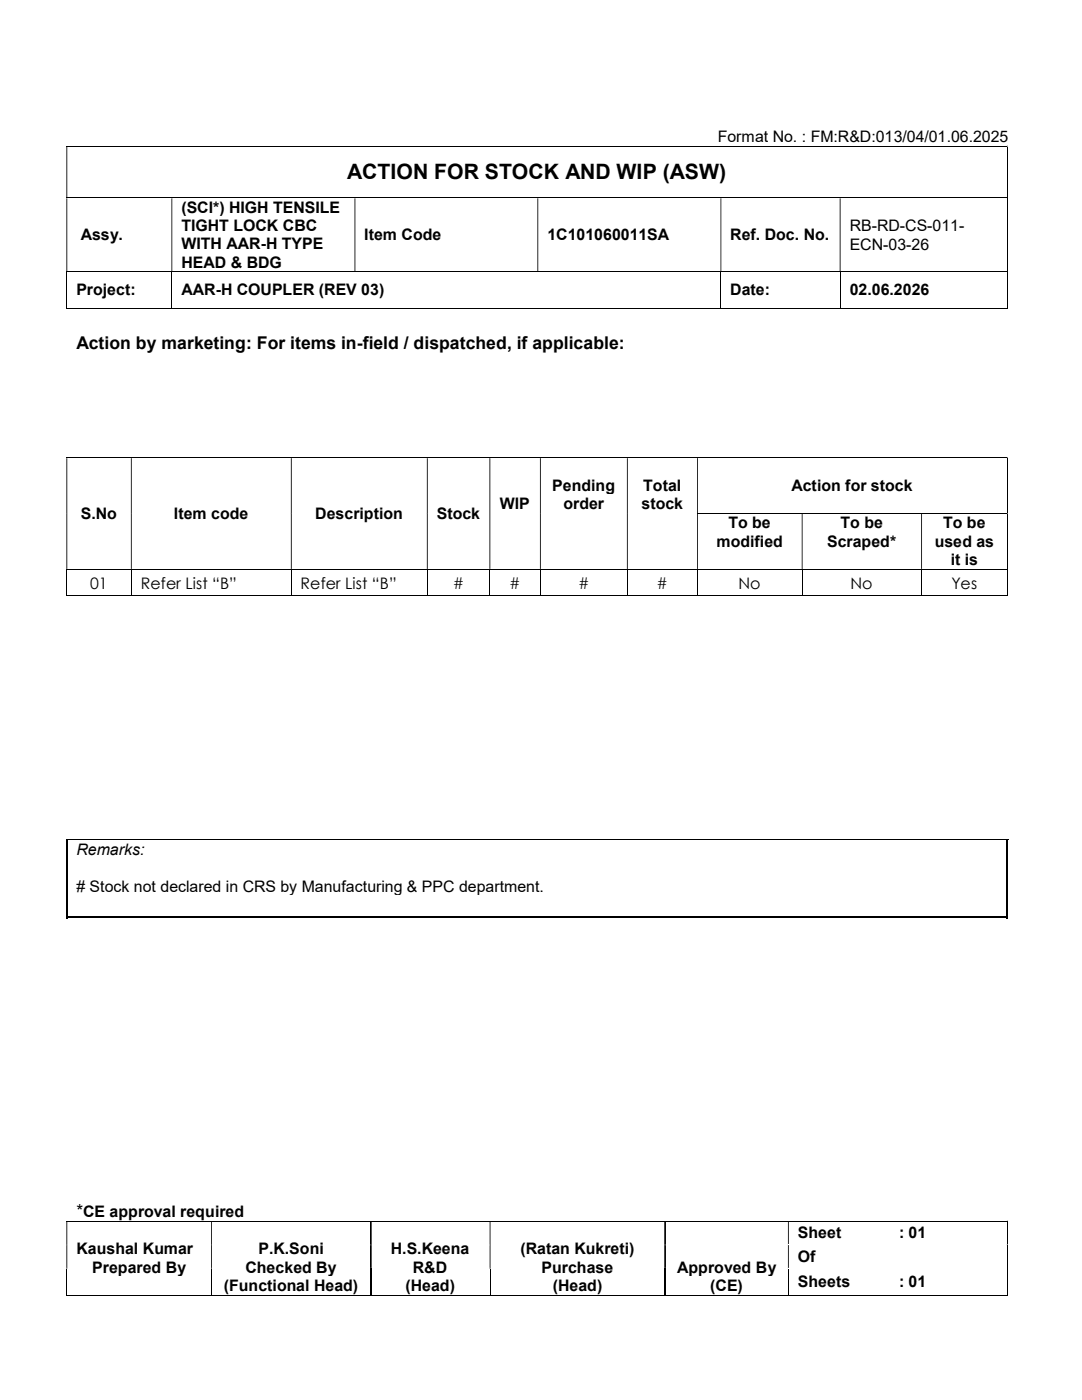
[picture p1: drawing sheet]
<svg xmlns="http://www.w3.org/2000/svg" width="216mm" height="279mm" viewBox="0 0 216 279" stroke-linecap="round" stroke-linejoin="round" font-family="sans-serif">
<defs><g id="words">
<text font-size="4.2" x="69.3" y="35.8">ACTION FOR STOCK AND WIP (ASW)</text>
<g font-size="3.5">
<text x="15.2" y="69.7">Action by marketing: For items in-field / dispatched, if applicable:</text>
<text x="15.2" y="242.9">*CE approval required</text>
</g>
<g font-size="3.2">
<text x="143.2" y="28.4">Format No. : FM:R&amp;D:013/04/01.06.2025</text>
<text x="16.1" y="47.9">Assy.</text>
<text x="36.2" y="42.5">(SCI*) HIGH TENSILE</text>
<text x="36.2" y="46.1">TIGHT LOCK CBC</text>
<text x="72.7" y="47.9">Item Code</text>
<text x="109.2" y="47.9">1C101060011SA</text>
<text x="145.7" y="47.9">Ref. Doc. No.</text>
<text x="169.5" y="46.2">RB-RD-CS-011-</text>
<text x="36.2" y="49.7">WITH AAR-H TYPE</text>
<text x="36.2" y="53.4">HEAD &amp; BDG</text>
<text x="169.5" y="49.8">ECN-03-26</text>
<text x="15.2" y="58.9">Project:</text>
<text x="36.2" y="58.9">AAR-H COUPLER (REV 03)</text>
<text x="145.7" y="58.9">Date:</text>
<text x="169.5" y="58.9">02.06.2026</text>
<text x="99.7" y="101.6">WIP</text>
<text x="110.2" y="98">Pending</text>
<text x="112.4" y="101.6">order</text>
<text x="128" y="101.6">stock</text>
<text x="128.4" y="98">Total</text>
<text x="157.9" y="98">Action for stock</text>
<text x="16.1" y="103.5">S.No</text>
<text x="34.7" y="103.5">Item code</text>
<text x="62.9" y="103.5">Description</text>
<text x="87.2" y="103.5">Stock</text>
<text x="145.3" y="105.5">To be</text>
<text x="167.7" y="105.5">To be</text>
<text x="188.2" y="105.5">To be</text>
<text x="143" y="109.1">modified</text>
<text x="165.1" y="109.1">Scraped*</text>
<text x="186.5" y="109.1">used as</text>
<text x="189.7" y="112.8">it is</text>
<text x="18" y="117.5">01</text>
<text x="28.1" y="117.5">Refer List “B”</text>
<text x="60" y="117.5">Refer List “B”</text>
<text x="90.3" y="117.5">#</text>
<text x="101.6" y="117.5">#</text>
<text x="115.4" y="117.5">#</text>
<text x="131" y="117.5">#</text>
<text x="147.4" y="117.5">No</text>
<text x="169.7" y="117.5">No</text>
<text x="189.9" y="117.5">Yes</text>
<text x="15.2" y="170.6">Remarks:</text>
<text x="15.2" y="177.9"># Stock not declared in CRS by Manufacturing &amp; PPC department.</text>
<text x="15.2" y="250.3">Kaushal Kumar</text>
<text x="51.6" y="250.3">P.K.Soni</text>
<text x="78" y="250.3">H.S.Keena</text>
<text x="103.8" y="250.3">(Ratan Kukreti)</text>
<text x="159.2" y="247.1">Sheet</text>
<text x="159.2" y="251.8">Of</text>
<text x="179.4" y="247.1">: 01</text>
<text x="18.4" y="254">Prepared By</text>
<text x="44.7" y="257.6">(Functional Head)</text>
<text x="49" y="254">Checked By</text>
<text x="80.9" y="257.6">(Head)</text>
<text x="82.4" y="254">R&amp;D</text>
<text x="108.1" y="254">Purchase</text>
<text x="110.3" y="257.6">(Head)</text>
<text x="135.1" y="254">Approved By</text>
<text x="141.7" y="257.6">(CE)</text>
<text x="159.2" y="256.8">Sheets</text>
<text x="179.4" y="256.8">: 01</text>
</g>
</g></defs>
<path d="M13.3 29.2h187.6M201 29.3v10.1" fill="none" stroke="#000" stroke-width=".2"/>
<path d="M200.9 29.1h.2v.2h-.2zM13.3 29.3h.1v10.1h-.1z" fill-rule="evenodd" fill="#000"/>
<g fill="#fff">
<path d="M13.4 39.6h20.8v14.6h-20.8z"/>
<path d="M15.2 45h17.2v3.7h-17.2z"/>
<path d="M34.4 39.6h36.3v14.6h-36.3z"/>
<path d="M36.2 39.6h32.7v3.6h-32.7z"/>
<path d="M36.2 43.2h32.7v3.7h-32.7z"/>
<path d="M36.2 46.9h32.7v3.6h-32.7z"/>
<path d="M36.2 50.5h32.7v3.7h-32.7z"/>
<path d="M70.9 39.6h36.3v14.6h-36.3z"/>
<path d="M72.7 45h32.7v3.7h-32.7z"/>
<path d="M107.4 39.6h36.3v14.6h-36.3z"/>
<path d="M109.2 45h32.7v3.7h-32.7z"/>
<path d="M143.9 39.6h23.7v14.6h-23.7z"/>
<path d="M145.7 45h20v3.7h-20z"/>
<path d="M167.7 39.6h33.2v14.6h-33.2z"/>
<path d="M169.5 43.2h29.6v3.7h-29.6z"/>
<path d="M169.5 46.9h29.6v3.6h-29.6z"/>
</g>
<path d="M13.3 39.5h187.6M201 39.6v14.6" fill="none" stroke="#000" stroke-width=".2"/>
<path d="M200.9 39.4h.2v.2h-.2zM13.3 39.6h.1v14.6h-.1zM34.2 39.6h.2v14.6h-.2zM70.7 39.6h.2v14.6h-.2zM107.2 39.6h.2v14.6h-.2zM143.8 39.6h.1v14.6h-.1zM167.6 39.6h.1v14.6h-.1z" fill-rule="evenodd" fill="#000"/>
<g fill="#fff">
<path d="M13.4 54.4h20.8v7h-20.8z"/>
<path d="M15.2 56h17.2v3.7h-17.2z"/>
<path d="M34.4 54.4h109.3v7h-109.3z"/>
<path d="M36.2 56h105.7v3.7h-105.7z"/>
<path d="M143.9 54.4h23.7v7h-23.7z"/>
<path d="M145.7 56h20v3.7h-20z"/>
<path d="M167.7 54.4h33.2v7h-33.2z"/>
<path d="M169.5 56h29.6v3.7h-29.6z"/>
</g>
<path d="M13.3 54.3h187.6M13.3 54.4v7.2M34.3 54.4v7.2M143.8 54.4v7.2M167.6 54.4v7.2M201 54.4v7.2M13.3 61.5h20.9M34.4 61.5h109.4M143.9 61.5h23.7M167.7 61.5h33.2" fill="none" stroke="#000" stroke-width=".2"/>
<path d="M200.9 54.2h.2v.2h-.2zM200.9 61.4h.2v.2h-.2z" fill="#000"/>
<g fill="#fff">
<path d="M13.4 243.8h28.7v14.6h-28.7z"/>
<path d="M15.2 243.8h25.1v3.6h-25.1z"/>
<path d="M15.2 247.4h25.1v3.7h-25.1z"/>
<path d="M15.2 251.1h25.1v3.7h-25.1z"/>
<path d="M15.2 254.8h25.1v3.6h-25.1z"/>
<path d="M42.3 243.8h31.5v14.6h-31.5z"/>
<path d="M44.1 243.8h28v3.6h-28z"/>
<path d="M44.1 247.4h28v3.7h-28z"/>
<path d="M44.1 251.1h28v3.7h-28z"/>
<path d="M44.1 254.8h28v3.6h-28z"/>
<path d="M74.2 243.8h23.5v14.6h-23.5z"/>
<path d="M75.9 243.8h20v3.6h-20z"/>
<path d="M75.9 247.4h20v3.7h-20z"/>
<path d="M75.9 251.1h20v3.7h-20z"/>
<path d="M75.9 254.8h20v3.6h-20z"/>
<path d="M97.9 243.8h34.6v14.6h-34.6z"/>
<path d="M99.7 243.8h31.1v3.6h-31.1z"/>
<path d="M99.7 247.4h31.1v3.7h-31.1z"/>
<path d="M99.7 251.1h31.1v3.7h-31.1z"/>
<path d="M99.7 254.8h31.1v3.6h-31.1z"/>
<path d="M132.9 243.8h24.4v14.6h-24.4z"/>
<path d="M134.6 243.8h20.8v3.6h-20.8z"/>
<path d="M134.6 247.4h20.8v3.7h-20.8z"/>
<path d="M134.6 251.1h20.8v3.7h-20.8z"/>
<path d="M134.6 254.8h20.8v3.6h-20.8z"/>
<path d="M157.4 243.8h20.1v4.5h-20.1z"/>
<path d="M159.2 244.3h16.4v3.6h-16.4z"/>
<path d="M177.5 243.8h23.4v4.5h-23.4z"/>
<path d="M179.4 244.3h19.7v3.6h-19.7z"/>
</g>
<path d="M13.3 243.7h187.6M201 243.8v4.5" fill="none" stroke="#000" stroke-width=".2"/>
<path d="M200.9 243.6h.2v.2h-.2zM13.3 243.8h.1v4.5h-.1zM42.1 243.8h.2v4.5h-.2zM73.8 243.8h.4v4.5h-.4zM97.7 243.8h.2v4.5h-.2zM132.5 243.8h.4v4.5h-.4zM157.2 243.8h.2v4.5h-.2z" fill-rule="evenodd" fill="#000"/>
<g fill="#fff">
<path d="M157.4 248.5h20.1v4.5h-20.1z"/>
<path d="M159.2 248.9h16.4v3.7h-16.4z"/>
<path d="M177.5 248.5h23.4v4.5h-23.4z"/>
<path d="M179.4 248.9h19.7v3.7h-19.7z"/>
</g>
<path d="M13.3 248.3h.1v.2h-.1zM42.1 248.3h.2v.2h-.2zM73.8 248.3h.4v.2h-.4zM97.7 248.3h.2v.2h-.2zM132.5 248.3h.4v.2h-.4zM157.2 248.3h.2v.2h-.2z" fill-rule="evenodd" fill="#000"/>
<path d="M157.4 248.3h43.5v.2h-43.5z" fill-rule="evenodd" fill="#fff"/>
<path d="M200.9 248.3h.2v.2h-.2zM13.3 248.5h.1v4.5h-.1zM42.1 248.5h.2v4.5h-.2zM73.8 248.5h.4v4.5h-.4zM97.7 248.5h.2v4.5h-.2zM132.5 248.5h.4v4.5h-.4zM157.2 248.5h.2v4.5h-.2z" fill-rule="evenodd" fill="#000"/>
<path d="M201 248.5v4.5" fill="none" stroke="#000" stroke-width=".2"/>
<g fill="#fff">
<path d="M157.4 253.2h20.1v5.2h-20.1z"/>
<path d="M159.2 254h16.4v3.6h-16.4z"/>
<path d="M177.5 253.2h23.4v5.2h-23.4z"/>
<path d="M179.4 254h19.7v3.6h-19.7z"/>
</g>
<path d="M13.3 253h.1v.2h-.1zM42.1 253h.2v.2h-.2zM73.8 253h.4v.2h-.4zM97.7 253h.2v.2h-.2zM132.5 253h.4v.2h-.4zM157.2 253h.2v.2h-.2z" fill-rule="evenodd" fill="#000"/>
<path d="M157.4 253h43.5v.2h-43.5z" fill-rule="evenodd" fill="#fff"/>
<path d="M200.9 253h.2v.2h-.2zM200.9 258.4h.2v.2h-.2z" fill="#000"/>
<path d="M13.3 258.5h28.8M13.3 253.2v5.4M42.2 253.2v5.4M42.3 258.5h55.4M97.8 253.2v5.4M97.9 258.5h59.3M157.3 253.2v5.4M157.4 258.5h43.5M201 253.2v5.4" fill="none" stroke="#000" stroke-width=".2"/>
<path d="M74 253.2v5.2M132.7 253.2v5.2" fill="none" stroke="#000" stroke-width=".34"/>
<g fill="#fff">
<path d="M13.4 91.4h12.7v22.1h-12.7z"/>
<path d="M15.2 100.7h9.1v3.6h-9.1z"/>
<path d="M26.3 91.4h31.7v22.1h-31.7z"/>
<path d="M28.1 100.7h28.1v3.6h-28.1z"/>
<path d="M58.2 91.4h27v22.1h-27z"/>
<path d="M60 100.7h23.4v3.6h-23.4z"/>
<path d="M85.3 91.4h12.4v22.1h-12.4z"/>
<path d="M87.2 100.7h8.6v3.6h-8.6z"/>
<path d="M97.8 91.4h9.9v22.1h-9.9z"/>
<path d="M99.7 91.4h6.2v3.7h-6.2z"/>
<path d="M99.7 95.1h6.2v3.7h-6.2z"/>
<path d="M99.7 98.8h6.2v3.6h-6.2z"/>
<path d="M107.9 91.4h17.2v22.1h-17.2z"/>
<path d="M109.7 91.4h13.6v3.7h-13.6z"/>
<path d="M109.7 95.1h13.6v3.7h-13.6z"/>
<path d="M109.7 98.8h13.6v3.6h-13.6z"/>
<path d="M125.3 91.4h13.8v22.1h-13.8z"/>
<path d="M127.1 91.4h10.1v3.7h-10.1z"/>
<path d="M127.1 95.1h10.1v3.7h-10.1z"/>
<path d="M127.1 98.8h10.1v3.6h-10.1z"/>
<path d="M139.3 91.4h61.6v11h-61.6z"/>
<path d="M141.1 91.4h58v3.7h-58z"/>
<path d="M141.1 95.1h58v3.7h-58z"/>
<path d="M141.1 98.8h58v3.6h-58z"/>
</g>
<path d="M13.3 91.4h187.6M201 91.4v11" fill="none" stroke="#000" stroke-width=".2"/>
<path d="M200.9 91.3h.2v.1h-.2zM13.3 91.4h.1v11h-.1zM26.1 91.4h.2v11h-.2zM58 91.4h.2v11h-.2zM85.2 91.4h.1v11h-.1zM97.7 91.4h.1v11h-.1zM107.7 91.4h.2v11h-.2zM125.1 91.4h.2v11h-.2zM139.1 91.4h.2v11h-.2z" fill-rule="evenodd" fill="#000"/>
<g fill="#fff">
<path d="M139.3 102.6h20.7v10.9h-20.7z"/>
<path d="M141.1 102.6h17.1v3.7h-17.1z"/>
<path d="M141.1 106.3h17.1v3.6h-17.1z"/>
<path d="M160.1 102.6h23.7v10.9h-23.7z"/>
<path d="M162 102.6h20v3.7h-20z"/>
<path d="M162 106.3h20v3.6h-20z"/>
<path d="M184 102.6h16.9v10.9h-16.9z"/>
<path d="M185.8 102.6h13.3v3.7h-13.3z"/>
<path d="M185.8 106.3h13.3v3.6h-13.3z"/>
<path d="M185.8 109.9h13.3v3.6h-13.3z"/>
</g>
<g fill="#000">
<path d="M13.3 102.4h.1v.2h-.1zM26.1 102.4h.2v.2h-.2zM58 102.4h.2v.2h-.2zM85.2 102.4h.1v.2h-.1zM97.7 102.4h.1v.2h-.1zM107.7 102.4h.2v.2h-.2zM125.1 102.4h.2v.2h-.2z" fill-rule="evenodd"/>
<path d="M200.9 102.4h.2v.2h-.2zM13.3 102.6h.1v10.9h-.1zM26.1 102.6h.2v10.9h-.2zM58 102.6h.2v10.9h-.2zM85.2 102.6h.1v10.9h-.1zM97.7 102.6h.1v10.9h-.1zM107.7 102.6h.2v10.9h-.2zM125.1 102.6h.2v10.9h-.2zM139.1 102.6h.2v10.9h-.2zM160 102.6h.1v10.9h-.1zM183.8 102.6h.2v10.9h-.2z" fill-rule="evenodd"/>
</g>
<path d="M139.1 102.5h61.8M201 102.6v10.9" fill="none" stroke="#000" stroke-width=".2"/>
<g fill="#fff">
<path d="M13.4 113.7h12.7v5.1h-12.7z"/>
<path d="M15.2 114.3h9.1v3.9h-9.1z"/>
<path d="M26.3 113.7h31.7v5.1h-31.7z"/>
<path d="M28.1 114.3h28.1v3.9h-28.1z"/>
<path d="M58.2 113.7h27v5.1h-27z"/>
<path d="M60 114.3h23.4v3.9h-23.4z"/>
<path d="M85.3 113.7h12.4v5.1h-12.4z"/>
<path d="M87.2 114.3h8.6v3.9h-8.6z"/>
<path d="M97.8 113.7h9.9v5.1h-9.9z"/>
<path d="M99.7 114.3h6.2v3.9h-6.2z"/>
<path d="M107.9 113.7h17.2v5.1h-17.2z"/>
<path d="M109.7 114.3h13.6v3.9h-13.6z"/>
<path d="M125.3 113.7h13.8v5.1h-13.8z"/>
<path d="M127.1 114.3h10.1v3.9h-10.1z"/>
<path d="M139.3 113.7h20.7v5.1h-20.7z"/>
<path d="M141.1 114.3h17.1v3.9h-17.1z"/>
<path d="M160.1 113.7h23.7v5.1h-23.7z"/>
<path d="M162 114.3h20v3.9h-20z"/>
<path d="M184 113.7h16.9v5.1h-16.9z"/>
<path d="M185.8 114.3h13.3v3.9h-13.3z"/>
</g>
<g fill="none" stroke="#000" stroke-width=".2">
<path d="M13.3 113.6h187.6M13.3 118.9h12.8M13.3 113.7v5.3M26.2 113.7v5.3M26.3 118.9h31.7M58.1 113.7v5.3M58.2 118.9h27M85.3 113.7v5.3M85.3 118.9h12.4M97.7 113.7v5.3M97.8 118.9h9.9M107.8 113.7v5.3"/>
<path d="M107.9 118.9h17.2M125.2 113.7v5.3M125.3 118.9h13.8M139.2 113.7v5.3M139.3 118.9h20.7M160.1 113.7v5.3M160.1 118.9h23.7M183.9 113.7v5.3M184 118.9h16.9M201 113.7v5.3"/>
</g>
<path d="M200.9 113.5h.2v.2h-.2zM200.9 118.8h.2v.2h-.2z" fill="#000"/>
<g fill="#fff">
<path d="M13.5 167.6h187.3v15.3h-187.3z"/>
<path d="M15.2 167.6h183.9v3.7h-183.9z"/>
<path d="M15.2 171.3h183.9v3.7h-183.9z"/>
<path d="M15.2 175h183.9v3.6h-183.9z"/>
<path d="M15.2 178.6h183.9v3.6h-183.9z"/>
</g>
<path d="M13.2 167.6h188" fill="none" stroke="#000" stroke-width=".2"/>
<path d="M13.3 167.6v15.7M201 167.6v15.7M13.2 183.1h187.6" fill="none" stroke="#000" stroke-width=".34"/>
<path d="M200.8 182.9h.4v.4h-.4z" fill="#000"/>
<use href="#words"/>
</svg>
